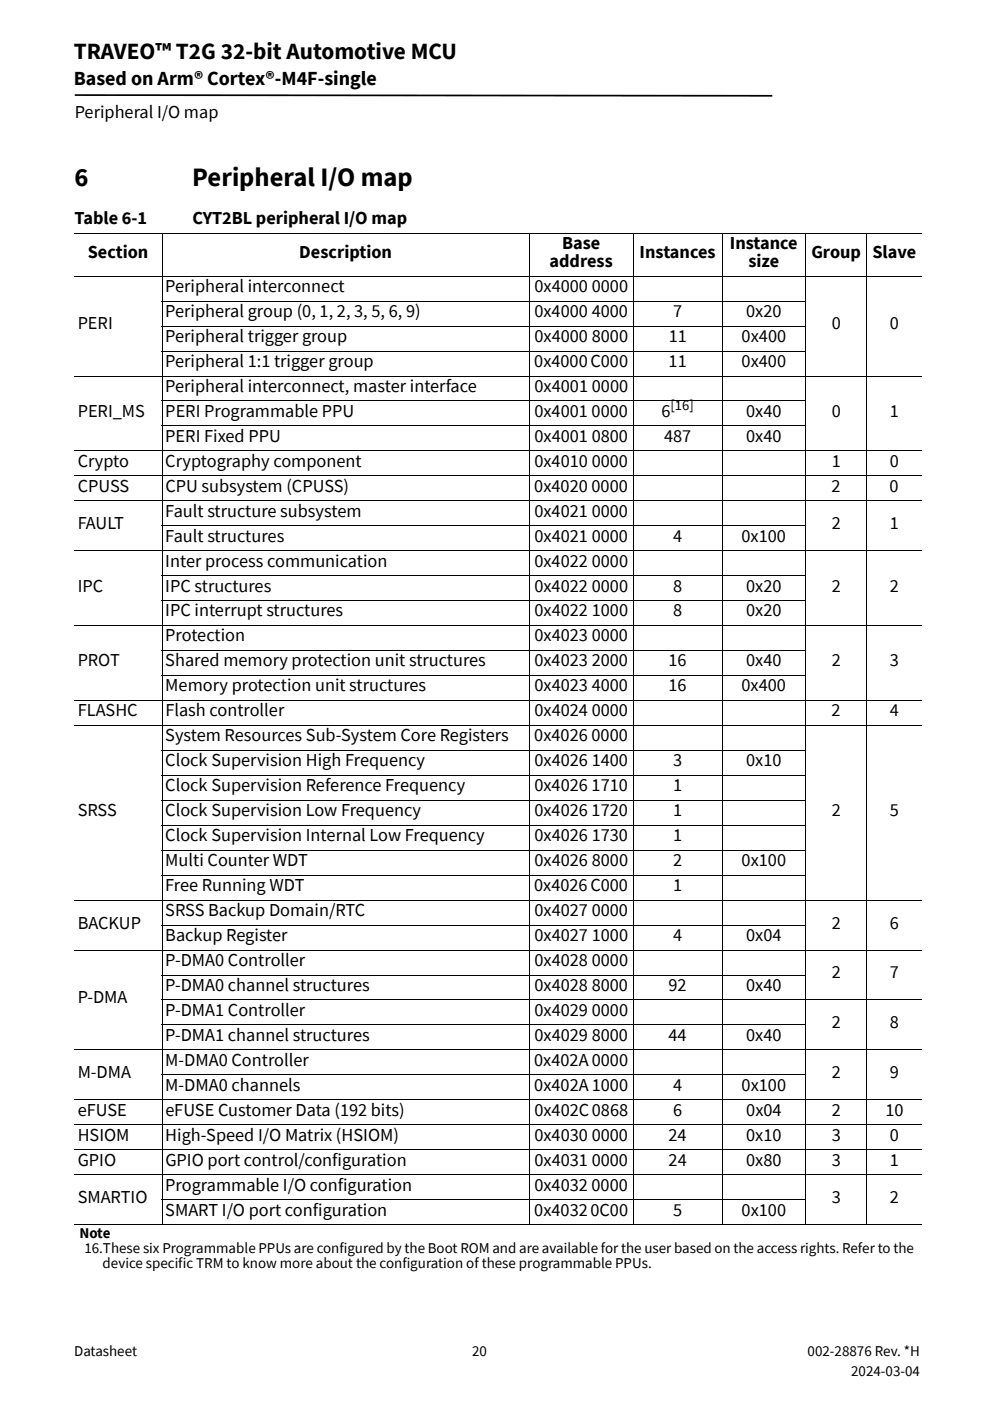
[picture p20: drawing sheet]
<svg xmlns="http://www.w3.org/2000/svg" width="210mm" height="297mm" viewBox="0 0 210 297" stroke-linecap="round" stroke-linejoin="round" font-family="sans-serif">
<defs><g id="words">
<g font-size="5.6">
<text x="15.8" y="39.5">6</text>
<text x="40.8" y="39.5">Peripheral I/O map</text>
</g>
<text font-size="4.9" x="15.7" y="12.4">TRAVEO™ T2G 32-bit Automotive MCU</text>
<text font-size="4.2" x="15.7" y="18">Based on Arm® Cortex®-M4F-single</text>
<g font-size="3.9">
<text x="15.9" y="25">Peripheral I/O map</text>
<text x="15.8" y="47.5">Table 6-1</text>
<text x="40.8" y="47.5">CYT2BL peripheral I/O map</text>
<text x="119.2" y="52.8">Base</text>
<text x="154.7" y="52.8">Instance</text>
<text x="18.6" y="54.8">Section</text>
<text x="63.5" y="54.8">Description</text>
<text x="116.5" y="56.7">address</text>
<text x="135.6" y="54.8">Instances</text>
<text x="158.7" y="56.7">size</text>
<text x="172" y="54.8">Group Slave</text>
<text x="35.1" y="61.9">Peripheral interconnect</text>
<text x="113.3" y="61.9">0x4000 0000</text>
<text x="16.5" y="69.8">PERI</text>
<text x="35.1" y="67.2">Peripheral group (0, 1, 2, 3, 5, 6, 9)</text>
<text x="113.3" y="67.2">0x4000 4000</text>
<text x="142.7" y="67.2">7</text>
<text x="158.2" y="67.2">0x20</text>
<text x="176.3" y="69.8">0</text>
<text x="188.7" y="69.8">0</text>
<text x="35.1" y="72.5">Peripheral trigger group</text>
<text x="35.1" y="77.8">Peripheral 1:1 trigger group</text>
<text x="113.3" y="77.8">0x4000 C000</text>
<text x="113.3" y="72.5">0x4000 8000</text>
<text x="141.8" y="77.8">11</text>
<text x="141.8" y="72.5">11</text>
<text x="157.2" y="77.8">0x400</text>
<text x="157.2" y="72.5">0x400</text>
<text x="35.1" y="83.1">Peripheral interconnect, master interface</text>
<text x="113.3" y="83.1">0x4001 0000</text>
<text x="16.5" y="88.4">PERI_MS</text>
<text x="35.1" y="88.4">PERI Programmable PPU</text>
<text x="113.3" y="88.4">0x4001 0000</text>
<text x="140.2" y="88.4">6</text>
<text x="158.2" y="88.4">0x40</text>
<text x="176.3" y="88.4">0</text>
<text x="188.7" y="88.4">1</text>
<text x="35.1" y="93.7">PERI Fixed PPU</text>
<text x="113.3" y="93.7">0x4001 0800</text>
<text x="140.8" y="93.7">487</text>
<text x="158.2" y="93.7">0x40</text>
<text x="16.5" y="99">Crypto</text>
<text x="35.1" y="99">Cryptography component</text>
<text x="113.3" y="99">0x4010 0000</text>
<text x="176.3" y="99">1</text>
<text x="188.7" y="99">0</text>
<text x="16.5" y="104.2">CPUSS</text>
<text x="35.1" y="104.2">CPU subsystem (CPUSS)</text>
<text x="113.3" y="104.2">0x4020 0000</text>
<text x="176.3" y="104.2">2</text>
<text x="188.6" y="104.2">0</text>
<text x="16.5" y="112.2">FAULT</text>
<text x="35.1" y="109.5">Fault structure subsystem</text>
<text x="113.3" y="109.5">0x4021 0000</text>
<text x="176.3" y="112.2">2</text>
<text x="188.7" y="112.2">1</text>
<text x="35.1" y="114.8">Fault structures</text>
<text x="113.3" y="114.8">0x4021 0000</text>
<text x="142.7" y="114.8">4</text>
<text x="157.2" y="114.8">0x100</text>
<text x="16.5" y="125.4">IPC</text>
<text x="35.1" y="120.1">Inter process communication</text>
<text x="35.1" y="125.4">IPC structures</text>
<text x="113.3" y="120.1">0x4022 0000</text>
<text x="113.3" y="125.4">0x4022 0000</text>
<text x="142.7" y="125.4">8</text>
<text x="158.2" y="125.4">0x20</text>
<text x="176.3" y="125.4">2</text>
<text x="188.7" y="125.4">2</text>
<text x="35.1" y="130.7">IPC interrupt structures</text>
<text x="113.3" y="130.7">0x4022 1000</text>
<text x="142.7" y="130.7">8</text>
<text x="158.2" y="130.7">0x20</text>
<text x="35.1" y="136">Protection</text>
<text x="113.3" y="136">0x4023 0000</text>
<text x="16.5" y="141.3">PROT</text>
<text x="35.1" y="141.3">Shared memory protection unit structures</text>
<text x="113.3" y="141.3">0x4023 2000</text>
<text x="141.8" y="141.3">16</text>
<text x="158.2" y="141.3">0x40</text>
<text x="176.3" y="141.3">2</text>
<text x="188.7" y="141.3">3</text>
<text x="35.1" y="146.6">Memory protection unit structures</text>
<text x="113.3" y="146.6">0x4023 4000</text>
<text x="141.7" y="146.6">16</text>
<text x="157.2" y="146.6">0x400</text>
<text x="16.5" y="151.9">FLASHC</text>
<text x="35.1" y="151.9">Flash controller</text>
<text x="113.3" y="151.9">0x4024 0000</text>
<text x="176.3" y="151.9">2</text>
<text x="188.6" y="151.9">4</text>
<text x="35.1" y="157.2">System Resources Sub-System Core Registers</text>
<text x="113.3" y="157.2">0x4026 0000</text>
<text x="35.1" y="162.5">Clock Supervision High Frequency</text>
<text x="35.1" y="167.8">Clock Supervision Reference Frequency</text>
<text x="113.3" y="167.8">0x4026 1710</text>
<text x="113.3" y="162.5">0x4026 1400</text>
<text x="142.7" y="167.8">1</text>
<text x="142.7" y="162.5">3</text>
<text x="158.2" y="162.5">0x10</text>
<text x="16.5" y="173.1">SRSS</text>
<text x="35.1" y="173.1">Clock Supervision Low Frequency</text>
<text x="113.3" y="173.1">0x4026 1720</text>
<text x="142.7" y="173.1">1</text>
<text x="176.3" y="173.1">2</text>
<text x="188.7" y="173.1">5</text>
<text x="35.1" y="178.3">Clock Supervision Internal Low Frequency</text>
<text x="113.3" y="178.3">0x4026 1730</text>
<text x="142.7" y="178.3">1</text>
<text x="35.1" y="183.6">Multi Counter WDT</text>
<text x="113.3" y="183.6">0x4026 8000</text>
<text x="142.7" y="183.6">2</text>
<text x="157.2" y="183.6">0x100</text>
<text x="35.1" y="188.9">Free Running WDT</text>
<text x="113.3" y="188.9">0x4026 C000</text>
<text x="142.7" y="188.9">1</text>
<text x="16.5" y="196.9">BACKUP</text>
<text x="35.1" y="194.2">SRSS Backup Domain/RTC</text>
<text x="113.3" y="194.2">0x4027 0000</text>
<text x="176.3" y="196.9">2</text>
<text x="188.7" y="196.9">6</text>
<text x="35.1" y="199.5">Backup Register</text>
<text x="113.3" y="199.5">0x4027 1000</text>
<text x="142.7" y="199.5">4</text>
<text x="158.2" y="199.5">0x04</text>
<text x="35.1" y="204.8">P-DMA0 Controller</text>
<text x="113.3" y="204.8">0x4028 0000</text>
<text x="176.3" y="207.5">2</text>
<text x="188.7" y="207.5">7</text>
<text x="16.5" y="212.7">P-DMA</text>
<text x="35.1" y="210.1">P-DMA0 channel structures</text>
<text x="35.1" y="215.4">P-DMA1 Controller</text>
<text x="113.3" y="210.1">0x4028 8000</text>
<text x="113.3" y="215.4">0x4029 0000</text>
<text x="141.8" y="210.1">92</text>
<text x="158.2" y="210.1">0x40</text>
<text x="35.1" y="220.7">P-DMA1 channel structures</text>
<text x="113.3" y="220.7">0x4029 8000</text>
<text x="141.8" y="220.7">44</text>
<text x="158.2" y="220.7">0x40</text>
<text x="176.3" y="218">2</text>
<text x="188.7" y="218">8</text>
<text x="35.1" y="226">M-DMA0 Controller</text>
<text x="113.3" y="226">0x402A 0000</text>
<text x="16.5" y="228.6">M-DMA</text>
<text x="35.1" y="231.3">M-DMA0 channels</text>
<text x="113.3" y="231.3">0x402A 1000</text>
<text x="142.7" y="231.3">4</text>
<text x="157.2" y="231.3">0x100</text>
<text x="176.3" y="228.6">2</text>
<text x="188.7" y="228.6">9</text>
<text x="16.5" y="236.6">eFUSE</text>
<text x="35.1" y="236.6">eFUSE Customer Data (192 bits)</text>
<text x="113.3" y="236.6">0x402C 0868</text>
<text x="142.7" y="236.6">6</text>
<text x="158.2" y="236.6">0x04</text>
<text x="176.4" y="236.6">2</text>
<text x="187.7" y="236.6">10</text>
<text x="16.5" y="241.9">HSIOM</text>
<text x="35.1" y="241.9">High-Speed I/O Matrix (HSIOM)</text>
<text x="113.3" y="241.9">0x4030 0000</text>
<text x="141.8" y="241.9">24</text>
<text x="158.2" y="241.9">0x10</text>
<text x="176.3" y="241.9">3</text>
<text x="188.7" y="241.9">0</text>
<text x="16.5" y="247.1">GPIO</text>
<text x="35.1" y="247.1">GPIO port control/configuration</text>
<text x="113.3" y="247.1">0x4031 0000</text>
<text x="141.8" y="247.1">24</text>
<text x="158.2" y="247.1">0x80</text>
<text x="176.3" y="247.1">3</text>
<text x="188.7" y="247.1">1</text>
<text x="16.5" y="255.1">SMARTIO</text>
<text x="35.1" y="252.4">Programmable I/O configuration</text>
<text x="35.1" y="257.7">SMART I/O port configuration</text>
<text x="113.3" y="257.7">0x4032 0C00</text>
<text x="113.3" y="252.4">0x4032 0000</text>
<text x="142.7" y="257.7">5</text>
<text x="157.2" y="257.7">0x100</text>
<text x="176.3" y="255.1">3</text>
<text x="188.7" y="255.1">2</text>
</g>
<g font-size="3.2">
<text x="16.8" y="262.4">Note</text>
<text x="17.9" y="265.6">16.These six Programmable PPUs are configured by the Boot ROM and are available for the user based on the access rights. Refer to the</text>
<text x="21.8" y="268.8">device specific TRM to know more about the configuration of these programmable PPUs.</text>
<text x="15.7" y="287.5">Datasheet</text>
<text x="100.1" y="287.5">20</text>
<text x="171.2" y="287.5">002-28876 Rev. *H</text>
<text x="180.5" y="291.8">2024-03-04</text>
</g>
<text font-size="3.1" x="142.2" y="86.8">[16]</text>
</g></defs>
<path d="M15.9 20l147.8 .1v.4l-147.8-.2z" fill="#000"/>
<path d="M169.2 5.1h36.3v16h-36.3z" fill="#fff"/>
<g fill="none" stroke="#000" stroke-width=".21">
<path d="M15.8 49.6h179.6M15.8 58.6h179.6M34.4 49.5v210.2M112.2 49.5v210.2M134.2 49.5v210.2M153.1 49.5v210.2M170.8 49.5v210.2M183.8 49.5v210.2M15.8 79.7h179.6M34.3 63.8h136.5M34.3 69.1h136.5M34.3 74.4h136.5"/>
<path d="M15.8 95.6h179.6M34.3 85h136.5M34.3 90.3h136.5M15.8 100.9h179.6M15.8 106.2h179.6M15.8 116.8h179.6M34.3 111.5h136.5M15.8 132.6h179.6M34.3 122.1h136.5M34.3 127.3h136.5M34.3 137.9h136.5M15.8 148.5h179.6"/>
<path d="M15.8 153.8h179.6M34.3 143.2h136.5M34.3 159.1h136.5M34.3 164.4h136.5M34.3 169.7h136.5M34.3 175h136.5M15.8 190.8h179.6M34.3 180.3h136.5M34.3 185.6h136.5M34.3 196.1h136.5M15.8 201.4h179.6M34.3 206.7h136.5"/>
<path d="M34.3 212h161.1M34.3 217.3h136.5M15.8 222.6h179.6M15.8 233.2h179.6M15.8 238.5h179.6M34.3 227.9h136.5M15.8 243.8h179.6M15.8 249.1h179.6M15.8 259.6h179.6M34.3 254.3h136.5"/>
</g>
<use href="#words"/>
</svg>
